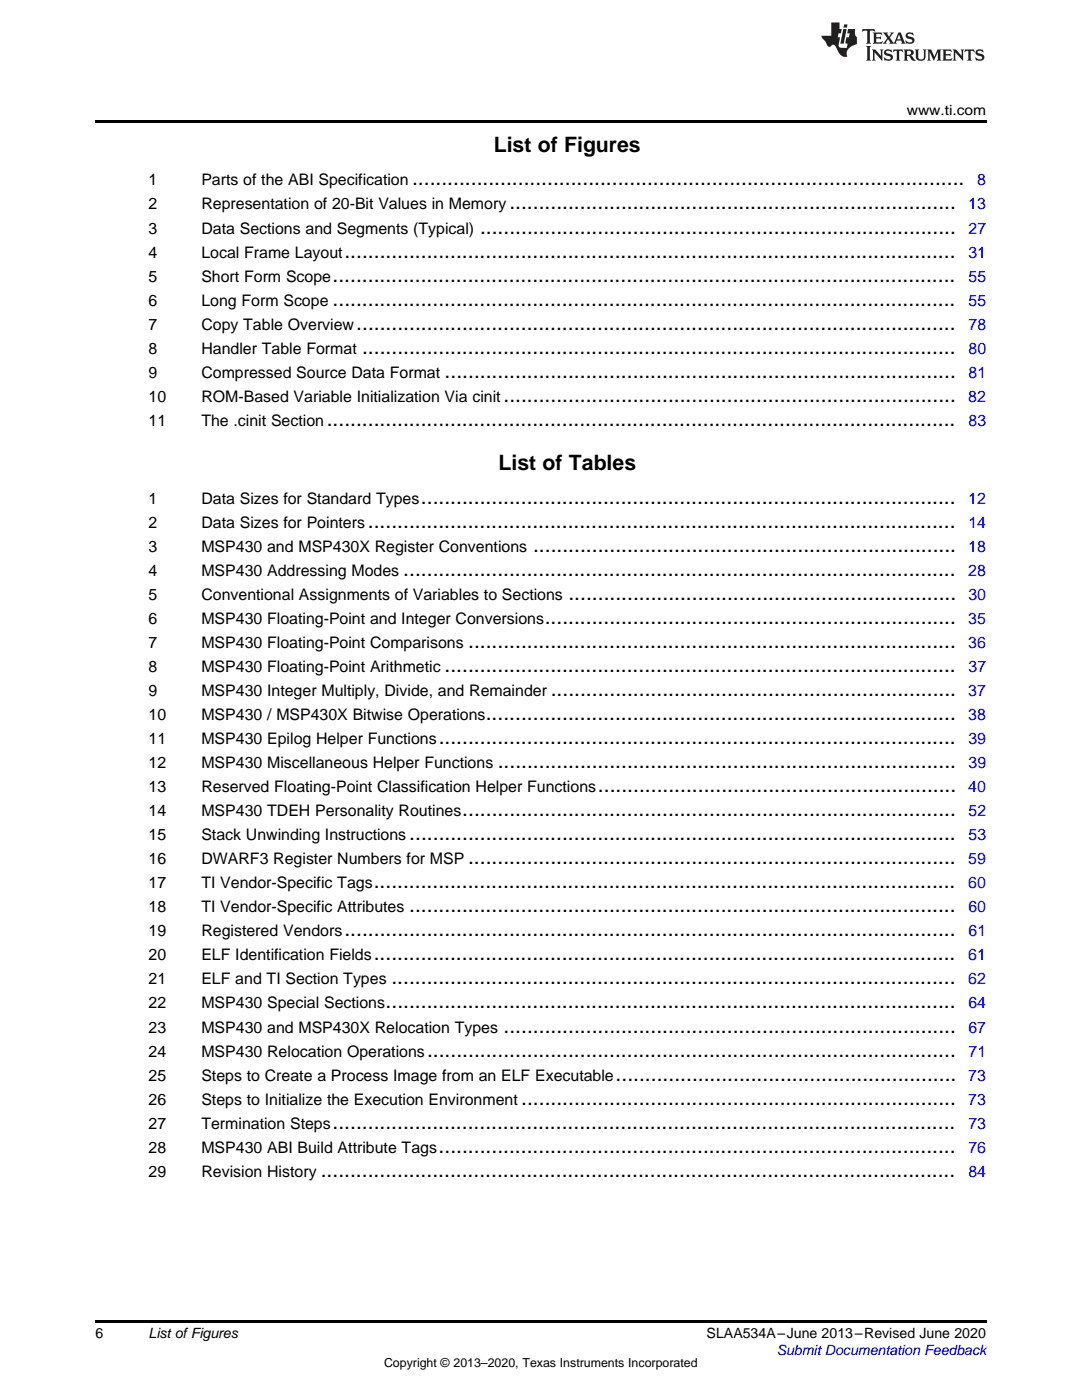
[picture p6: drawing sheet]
<svg xmlns="http://www.w3.org/2000/svg" width="216mm" height="279mm" viewBox="0 0 216 279" stroke-linecap="round" stroke-linejoin="round" font-family="sans-serif">
<defs><g id="words">
<g font-size="4.2">
<text x="98.5" y="30.3">List of Figures</text>
<text x="82.2" y="37">..............................................................................................</text>
<text x="101.6" y="41.8">............................................................................</text>
<text x="95.8" y="46.6">.................................................................................</text>
<text x="68.7" y="51.4">........................................................................................................</text>
<text x="66.4" y="56.2">..........................................................................................................</text>
<text x="66.4" y="61">..........................................................................................................</text>
<text x="71.1" y="65.8">......................................................................................................</text>
<text x="72.2" y="70.6">.....................................................................................................</text>
<text x="88.7" y="75.4">.......................................................................................</text>
<text x="100.5" y="80.2">.............................................................................</text>
<text x="65.2" y="85">...........................................................................................................</text>
<text x="99.5" y="93.8">List of Tables</text>
<text x="84" y="100.5">...........................................................................................</text>
<text x="73.4" y="105.3">....................................................................................................</text>
<text x="106.4" y="110.1">........................................................................</text>
<text x="80.5" y="114.9">..............................................................................................</text>
<text x="113.4" y="119.7">..................................................................</text>
<text x="108.7" y="124.5">......................................................................</text>
<text x="93.4" y="129.3">...................................................................................</text>
<text x="88.7" y="134.1">.......................................................................................</text>
<text x="96.9" y="143.7">................................................................................</text>
<text x="109.9" y="138.9">.....................................................................</text>
<text x="87.5" y="148.5">........................................................................................</text>
<text x="99.3" y="153.3">..............................................................................</text>
<text x="119.3" y="158.1">.............................................................</text>
<text x="81.7" y="167.7">.............................................................................................</text>
<text x="92.3" y="162.9">....................................................................................</text>
<text x="93.4" y="172.5">...................................................................................</text>
<text x="74.6" y="177.3">...................................................................................................</text>
<text x="81.7" y="182.1">.............................................................................................</text>
<text x="68.7" y="186.9">........................................................................................................</text>
<text x="74.6" y="191.7">...................................................................................................</text>
<text x="78.1" y="196.5">................................................................................................</text>
<text x="76.9" y="201.3">.................................................................................................</text>
<text x="100.5" y="206.1">.............................................................................</text>
<text x="85.2" y="210.9">..........................................................................................</text>
<text x="122.8" y="215.7">..........................................................</text>
<text x="104" y="220.5">..........................................................................</text>
<text x="66.4" y="225.2">..........................................................................................................</text>
<text x="87.5" y="230">........................................................................................</text>
<text x="64" y="234.8">............................................................................................................</text>
</g>
<g font-size="3.2">
<text x="29.6" y="37">1</text>
<text x="29.6" y="41.8">2</text>
<text x="40.2" y="37">Parts of the ABI Specification</text>
<text x="40.2" y="41.8">Representation of 20-Bit Values in Memory</text>
<text x="29.6" y="46.6">3</text>
<text x="40.2" y="46.6">Data Sections and Segments (Typical)</text>
<text x="29.6" y="51.4">4</text>
<text x="40.2" y="51.4">Local Frame Layout</text>
<text x="29.6" y="56.2">5</text>
<text x="40.2" y="56.2">Short Form Scope</text>
<text x="29.6" y="61">6</text>
<text x="29.6" y="65.8">7</text>
<text x="40.2" y="61">Long Form Scope</text>
<text x="40.2" y="65.8">Copy Table Overview</text>
<text x="29.6" y="70.6">8</text>
<text x="40.2" y="70.6">Handler Table Format</text>
<text x="29.6" y="75.4">9</text>
<text x="40.2" y="75.4">Compressed Source Data Format</text>
<text x="29.6" y="80.2">10</text>
<text x="40.2" y="80.2">ROM-Based Variable Initialization Via cinit</text>
<text x="29.6" y="85">11</text>
<text x="40.2" y="85">The .cinit Section</text>
<text x="29.6" y="100.5">1</text>
<text x="40.2" y="100.5">Data Sizes for Standard Types</text>
<text x="29.6" y="105.3">2</text>
<text x="40.2" y="105.3">Data Sizes for Pointers</text>
<text x="29.6" y="110.1">3</text>
<text x="40.2" y="110.1">MSP430 and MSP430X Register Conventions</text>
<text x="29.6" y="114.9">4</text>
<text x="29.6" y="119.7">5</text>
<text x="40.2" y="114.9">MSP430 Addressing Modes</text>
<text x="40.2" y="119.7">Conventional Assignments of Variables to Sections</text>
<text x="29.6" y="124.5">6</text>
<text x="40.2" y="124.5">MSP430 Floating-Point and Integer Conversions</text>
<text x="29.6" y="129.3">7</text>
<text x="40.2" y="129.3">MSP430 Floating-Point Comparisons</text>
<text x="29.6" y="134.1">8</text>
<text x="40.2" y="134.1">MSP430 Floating-Point Arithmetic</text>
<text x="29.6" y="138.9">9</text>
<text x="29.6" y="143.7">10</text>
<text x="40.2" y="138.9">MSP430 Integer Multiply, Divide, and Remainder</text>
<text x="40.2" y="143.7">MSP430 / MSP430X Bitwise Operations</text>
<text x="29.6" y="148.5">11</text>
<text x="40.2" y="148.5">MSP430 Epilog Helper Functions</text>
<text x="29.6" y="153.3">12</text>
<text x="40.2" y="153.3">MSP430 Miscellaneous Helper Functions</text>
<text x="29.6" y="158.1">13</text>
<text x="40.2" y="158.1">Reserved Floating-Point Classification Helper Functions</text>
<text x="29.6" y="162.9">14</text>
<text x="29.6" y="167.7">15</text>
<text x="40.2" y="162.9">MSP430 TDEH Personality Routines</text>
<text x="40.2" y="167.7">Stack Unwinding Instructions</text>
<text x="29.6" y="172.5">16</text>
<text x="40.2" y="172.5">DWARF3 Register Numbers for MSP</text>
<text x="29.6" y="177.3">17</text>
<text x="40.2" y="177.3">TI Vendor-Specific Tags</text>
<text x="29.6" y="182.1">18</text>
<text x="40.2" y="182.1">TI Vendor-Specific Attributes</text>
<text x="29.6" y="186.9">19</text>
<text x="29.6" y="191.7">20</text>
<text x="40.2" y="186.9">Registered Vendors</text>
<text x="40.2" y="191.7">ELF Identification Fields</text>
<text x="29.6" y="196.5">21</text>
<text x="40.2" y="196.5">ELF and TI Section Types</text>
<text x="29.6" y="201.3">22</text>
<text x="40.2" y="201.3">MSP430 Special Sections</text>
<text x="29.6" y="206.1">23</text>
<text x="40.2" y="206.1">MSP430 and MSP430X Relocation Types</text>
<text x="29.6" y="210.9">24</text>
<text x="29.6" y="215.7">25</text>
<text x="40.2" y="210.9">MSP430 Relocation Operations</text>
<text x="40.2" y="215.7">Steps to Create a Process Image from an ELF Executable</text>
<text x="29.6" y="220.5">26</text>
<text x="40.2" y="220.5">Steps to Initialize the Execution Environment</text>
<text x="29.6" y="225.2">27</text>
<text x="40.2" y="225.2">Termination Steps</text>
<text x="29.6" y="230">28</text>
<text x="40.2" y="230">MSP430 ABI Build Attribute Tags</text>
<text x="29.6" y="234.8">29</text>
<text x="40.2" y="234.8">Revision History</text>
</g>
<g font-size="3.2" fill="#00f">
<text x="193.2" y="41.8">13</text>
<text x="195" y="37">8</text>
<text x="193.3" y="46.6">27</text>
<text x="193.2" y="51.4">31</text>
<text x="193.3" y="56.2">55</text>
<text x="193.3" y="65.8">78</text>
<text x="193.3" y="61">55</text>
<text x="193.3" y="70.6">80</text>
<text x="193.3" y="75.4">81</text>
<text x="193.2" y="80.2">82</text>
<text x="193.3" y="85">83</text>
<text x="193.2" y="100.5">12</text>
<text x="193.2" y="105.3">14</text>
<text x="193.2" y="110.1">18</text>
<text x="193.2" y="114.9">28</text>
<text x="193.2" y="119.7">30</text>
<text x="193.2" y="124.5">35</text>
<text x="193.2" y="129.3">36</text>
<text x="193.3" y="134.1">37</text>
<text x="193.2" y="138.9">37</text>
<text x="193.2" y="143.7">38</text>
<text x="193.2" y="148.5">39</text>
<text x="193.3" y="153.3">39</text>
<text x="193.2" y="158.1">40</text>
<text x="193.3" y="167.7">53</text>
<text x="193.3" y="162.9">52</text>
<text x="193.2" y="172.5">59</text>
<text x="193.2" y="177.3">60</text>
<text x="193.2" y="182.1">60</text>
<text x="193.2" y="191.7">61</text>
<text x="193.3" y="186.9">61</text>
<text x="193.2" y="196.5">62</text>
<text x="193.2" y="201.3">64</text>
<text x="193.2" y="206.1">67</text>
<text x="193.2" y="215.7">73</text>
<text x="193.3" y="210.9">71</text>
<text x="193.2" y="220.5">73</text>
<text x="193.2" y="225.2">73</text>
<text x="193.2" y="230">76</text>
<text x="193.2" y="234.8">84</text>
</g>
<g font-size="2.8">
<text x="180.9" y="23">www.ti.com</text>
<text x="19" y="267">6</text>
<text x="29.6" y="267.1">List ofFigures</text>
<text x="141" y="267.1">SLAA534A–June 2013–Revised June 2020</text>
</g>
<text font-size="2.8" fill="#00f" x="155" y="270.4">Submit Documentation Feedback</text>
<text font-size="2.5" x="76.6" y="272.7">Copyright © 2013–2020, Texas Instruments Incorporated</text>
</g></defs>
<path d="M19 24h177.8v.6h-177.8zM19 263.5h177.8v.6h-177.8z" fill="#000"/>
<g fill="#231f20">
<path d="M172.1 5.8l-.1 .6 .5-.3h.5v.2v2.1l-.2 .3h1l-.2-.3v-2.1v-.2h.6l.4 .3-.1-.6zM174.1 6.5l.3 .4v1.5l-.3 .3h1.9l.1-.5a1.04 1.04 0 0 1-1.3 .1v-.6h.6l.4 .2v-.7l-.4 .2h-.6l.1-.6h.7l.4 .2-.1-.5zM176.1 6.5l.9 1.1-.9 1.1h.8l-.1-.2 .4-.7 .4 .7-.2 .2h1.6l-.2-.2 .1-.4h.9l.2 .4-.2 .2h.9l-.2-.3-.8-1.9h-.5l-.9 2.1-.7-1.1 .8-1h-.8l.1 .3-.3 .5-.4-.6 .2-.2zM179.4 6.9l.3 .9h-.7zM180.9 6.6a.63 .63 0 0 0-.2 .7 .63 .63 0 0 0 .6 .4l.6 .2 .1 .2a.75 .75 0 0 1-.7 .4 .75 .75 0 0 1-.6-.5l.1 .7 .2-.1a1.11 1.11 0 0 0 1.5-.5 1.13 1.13 0 0 0-1.3-.9l-.1-.3a1.04 1.04 0 0 1 1.2 .2l-.1-.6-.2 .1-.5-.1zM172.8 9.2l.3 .3v2.2l-.3 .4h1l-.2-.4v-2.2l.2-.3zM174 9.9l.2 .3v1.5l-.2 .4h.7l-.2-.4v-1.3l1.6 1.7v-1.9l.2-.3h-.7l.2 .3v.9l-1.2-1.2zM176.6 10a.62 .62 0 0 0-.2 .7 .62 .62 0 0 0 .6 .4l.6 .2 .1 .2a.76 .76 0 0 1-.7 .4 .76 .76 0 0 1-.6-.5l.1 .7 .1-.1a1.11 1.11 0 0 0 1.6-.6 1.13 1.13 0 0 0-1.3-.8l-.1-.3a1.04 1.04 0 0 1 1.2 .1l-.1-.5-.2 .1-.5-.2zM178.3 9.9l-.1 .6a.61 .61 0 0 1 .7-.3v1.5l-.2 .4h1l-.3-.4v-1.5a.63 .63 0 0 1 .8 .3l-.1-.6zM180.3 9.9l.2 .3v1.5l-.2 .4h.9l-.2-.2v-.7l.6 .2a.76 .76 0 0 0 1.1 .6l-1-.9a.58 .58 0 0 0 .6-.6 .58 .58 0 0 0-.5-.6zM181 10.2l.1-.1a.45 .45 0 0 1 .6 .1 .45 .45 0 0 1 .1 .5l-.8 .2zM182.5 9.9l.2 .2a2.17 2.17 0 0 0 .4 1.9 .99 .99 0 0 0 1.6-.7v-1.1l.2-.3h-.8l.2 .2a1.92 1.92 0 0 1-.2 1.7 .6 .6 0 0 1-.9-.5v-1.1l.2-.3zM185 9.9l.2 .3v1.5l-.2 .4h.7l-.2-.4v-1.4l.8 1.8 .8-1.8v1.4l-.2 .4h1l-.3-.4v-1.5l.3-.3h-.8l-.7 1.4-.6-1.4zM188 9.9l.2 .3v1.5l-.2 .4h1.8l.2-.6a1.04 1.04 0 0 1-1.3 .2v-.6h.6l.4 .1v-.6l-.4 .2h-.6l.1-.6h.7l.4 .2-.1-.5zM190.1 9.9l.2 .3v1.5l-.2 .4h.7l-.2-.4v-1.3l1.6 1.7v-1.9l.2-.3h-.7l.2 .3v.9l-1.1-1.2zM192.6 9.9l-.1 .6a.61 .61 0 0 1 .7-.3v1.5l-.2 .4h.9l-.2-.4v-1.5a.63 .63 0 0 1 .8 .3l-.2-.6zM194.9 10a.62 .62 0 0 0-.2 .7 .62 .62 0 0 0 .6 .4l.5 .2 .2 .2a.76 .76 0 0 1-.7 .4 .76 .76 0 0 1-.7-.5l.2 .7 .1-.1a1.11 1.11 0 0 0 1.5-.6 1.13 1.13 0 0 0-1.2-.8l-.1-.3a1.04 1.04 0 0 1 1.2 .1l-.2-.5-.2 .1-.5-.2z"/>
<path d="M165.9 4.5v2.6h-2l.1 .4 .8 .9a.91 .91 0 0 0 .9 .9 .56 .56 0 0 1 .5-.4 .56 .56 0 0 1 .5 .3l.4 .8a1.53 1.53 0 0 0 2 1.3 1.54 1.54 0 0 1 1-2.1l.9-.4-.1-1.4a1.52 1.52 0 0 1-.3-1.6h-1.4l-.2 .9h.5l-.1 .8h-.5l-.2 .9v.2l.4 .1-.1 .9a1.93 1.93 0 0 1-1.7-.3l.3-1.8h-.4l.1-.8h.5l.2-.9h-.5v-1.3zM168.3 5.8l-.6 2.9h.7l.5-2.9zM168.4 4.9l-.1 .6h.7l.1-.6z"/>
</g>
<use href="#words"/>
</svg>
